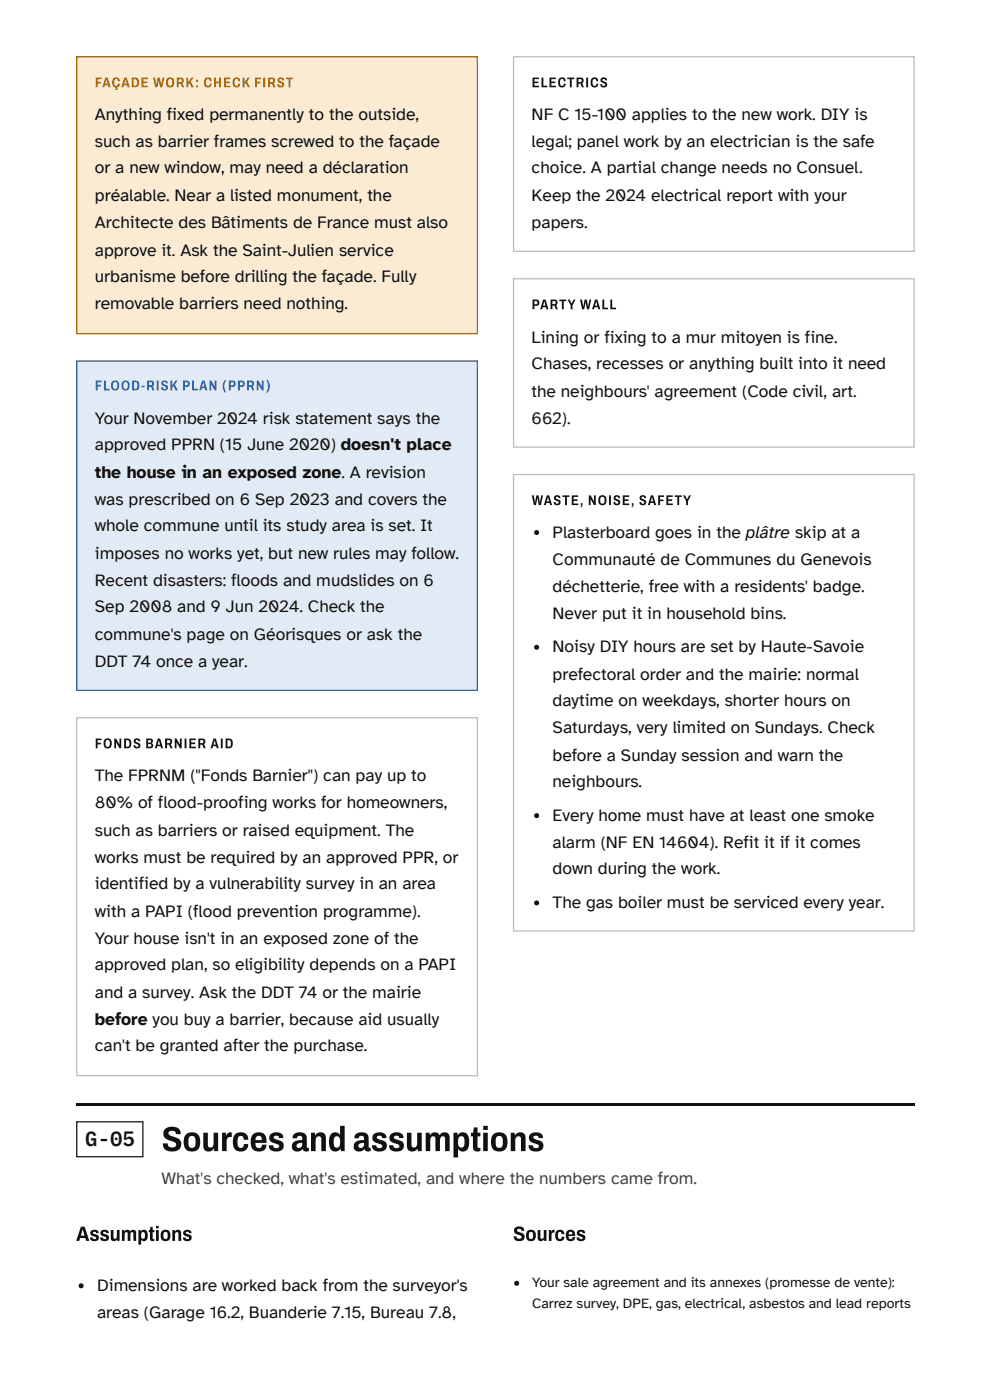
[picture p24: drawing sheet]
<svg xmlns="http://www.w3.org/2000/svg" width="210mm" height="297mm" viewBox="0 0 210 297" stroke-linecap="round" stroke-linejoin="round" font-family="sans-serif">
<defs><g id="words">
<text font-size="7.4" fill="#111" x="34.3" y="244.2">Sources and assumptions</text>
<g font-size="4.4" fill="#111">
<text x="18.1" y="243.2">G-05</text>
<text x="16.1" y="263.3">Assumptions</text>
<text x="108.7" y="263.3">Sources</text>
</g>
<g font-size="3.7" fill="#111">
<text x="20.1" y="25.4">Anything fixed permanently to the outside,</text>
<text x="112.7" y="25.4">NF C 15-100 applies to the new work. DIY is</text>
<text x="20.1" y="31.2">such as barrier frames screwed to the façade</text>
<text x="112.7" y="31.2">legal; panel work by an electrician is the safe</text>
<text x="20.1" y="36.8">or a new window, may need a déclaration</text>
<text x="112.7" y="36.8">choice. A partial change needs no Consuel.</text>
<text x="20.1" y="42.6">préalable. Near a listed monument, the</text>
<text x="112.7" y="42.6">Keep the 2024 electrical report with your</text>
<text x="20.1" y="48.4">Architecte des Bâtiments de France must also</text>
<text x="112.7" y="48.4">papers.</text>
<text x="20.1" y="54.2">approve it. Ask the Saint-Julien service</text>
<text x="20.1" y="59.8">urbanisme before drilling the façade. Fully</text>
<text x="20.1" y="65.6">removable barriers need nothing.</text>
<text x="112.7" y="72.8">Lining or fixing to a mur mitoyen is fine.</text>
<text x="112.7" y="78.3">Chases, recesses or anything built into it need</text>
<text x="20.1" y="90">Your November 2024 risk statement says the</text>
<text x="112.7" y="84.1">the neighbours' agreement (Code civil, art.</text>
<text x="112.7" y="90">662).</text>
<text x="20.1" y="95.5">approved PPRN (15 June 2020) doesn't place</text>
<text x="20.1" y="101.3">the house in an exposed zone. A revision</text>
<text x="20.1" y="107.2">was prescribed on 6 Sep 2023 and covers the</text>
<text x="20.1" y="112.7">whole commune until its study area is set. It</text>
<text x="20.1" y="118.5">imposes no works yet, but new rules may follow.</text>
<text x="117.2" y="114">Plasterboard goes in the plâtre skip at a</text>
<text x="117.2" y="119.9">Communauté de Communes du Genevois</text>
<text x="20.1" y="124.4">Recent disasters: floods and mudslides on 6</text>
<text x="117.2" y="125.7">déchetterie, free with a residents' badge.</text>
<text x="20.1" y="129.9">Sep 2008 and 9 Jun 2024. Check the</text>
<text x="117.2" y="131.2">Never put it in household bins.</text>
<text x="20.1" y="135.7">commune's page on Géorisques or ask the</text>
<text x="20.1" y="141.6">DDT 74 once a year.</text>
<text x="117.2" y="138.4">Noisy DIY hours are set by Haute-Savoie</text>
<text x="117.2" y="144.2">prefectoral order and the mairie: normal</text>
<text x="117.2" y="149.8">daytime on weekdays, shorter hours on</text>
<text x="117.2" y="155.6">Saturdays, very limited on Sundays. Check</text>
<text x="117.2" y="161.4">before a Sunday session and warn the</text>
<text x="20.1" y="165.6">The FPRNM (&quot;Fonds Barnier&quot;) can pay up to</text>
<text x="117.2" y="167">neighbours.</text>
<text x="20.1" y="171.5">80% of flood-proofing works for homeowners,</text>
<text x="20.1" y="177.3">such as barriers or raised equipment. The</text>
<text x="117.2" y="174.1">Every home must have at least one smoke</text>
<text x="117.2" y="179.9">alarm (NF EN 14604). Refit it if it comes</text>
<text x="20.1" y="183.1">works must be required by an approved PPR, or</text>
<text x="117.2" y="185.5">down during the work.</text>
<text x="20.1" y="188.6">identified by a vulnerability survey in an area</text>
<text x="20.1" y="194.5">with a PAPI (flood prevention programme).</text>
<text x="117.2" y="192.6">The gas boiler must be serviced every year.</text>
<text x="20.1" y="200.3">Your house isn't in an exposed zone of the</text>
<text x="20.1" y="205.8">approved plan, so eligibility depends on a PAPI</text>
<text x="20.1" y="211.7">and a survey. Ask the DDT 74 or the mairie</text>
<text x="20.1" y="217.5">before you buy a barrier, because aid usually</text>
<text x="20.1" y="223">can't be granted after the purchase.</text>
<text x="20.6" y="273.8">Dimensions are worked back from the surveyor's</text>
<text x="20.6" y="279.7">areas (Garage 16.2, Buanderie 7.15, Bureau 7.8,</text>
</g>
<text font-size="3.7" fill="#444" x="34.3" y="251.1">What's checked, what's estimated, and where the numbers came from.</text>
<text font-size="3" fill="#a86300" x="20.1" y="18.5">FAÇADE WORK: CHECK FIRST</text>
<g font-size="3" fill="#111">
<text x="112.7" y="18.5">ELECTRICS</text>
<text x="112.7" y="65.6">PARTY WALL</text>
<text x="112.7" y="107.2">WASTE, NOISE, SAFETY</text>
<text x="20.1" y="158.8">FONDS BARNIER AID</text>
<text x="112.8" y="273.1">Your sale agreement and its annexes (promesse de vente):</text>
<text x="112.8" y="277.5">Carrez survey, DPE, gas, electrical, asbestos and lead reports</text>
</g>
<text font-size="3" fill="#2560a6" x="20.1" y="82.8">FLOOD-RISK PLAN (PPRN)</text>
</g></defs>
<path d="M16.1 234.2h177.8v.5h-177.8z" fill="#111"/>
<path d="M16.1 11.9h85.2v59h-85.2z" fill="#fbebd2"/>
<path d="M16.3 12h84.9v58.8h-84.9z" fill="none" stroke="#a86300" stroke-width=".26"/>
<path d="M16.1 76.5h85.2v70.1h-85.2z" fill="#e1ebf6"/>
<path d="M16.3 76.6h84.9v69.8h-84.9z" fill="none" stroke="#2560a6" stroke-width=".26"/>
<path d="M16.1 152.1h85.2v76.2h-85.2z" fill="#fff"/>
<path d="M16.3 152.3h84.9v75.9h-84.9z" fill="none" stroke="#bbb" stroke-width=".26"/>
<path d="M108.7 11.9h85.2v41.5h-85.2z" fill="#fff"/>
<path d="M108.9 12h84.9v41.3h-84.9z" fill="none" stroke="#bbb" stroke-width=".26"/>
<path d="M108.7 59h85.2v36h-85.2z" fill="#fff"/>
<path d="M108.9 59.1h84.9v35.8h-84.9z" fill="none" stroke="#bbb" stroke-width=".26"/>
<path d="M108.7 100.5h85.2v97.1h-85.2z" fill="#fff"/>
<path d="M108.9 100.7h84.9v96.8h-84.9z" fill="none" stroke="#bbb" stroke-width=".26"/>
<g fill="#111">
<circle cx="113.8" cy="113" r=".53"/>
<circle cx="113.8" cy="137.3" r=".53"/>
<circle cx="113.8" cy="173" r=".53"/>
<circle cx="113.8" cy="191.6" r=".53"/>
</g>
<path d="M16.3 238h14v7.4h-14z" fill="none" stroke="#111" stroke-width=".26"/>
<g fill="#111">
<circle cx="17.2" cy="272.8" r=".53"/>
<circle cx="109.5" cy="272.3" r=".53"/>
</g>
<use href="#words"/>
</svg>
